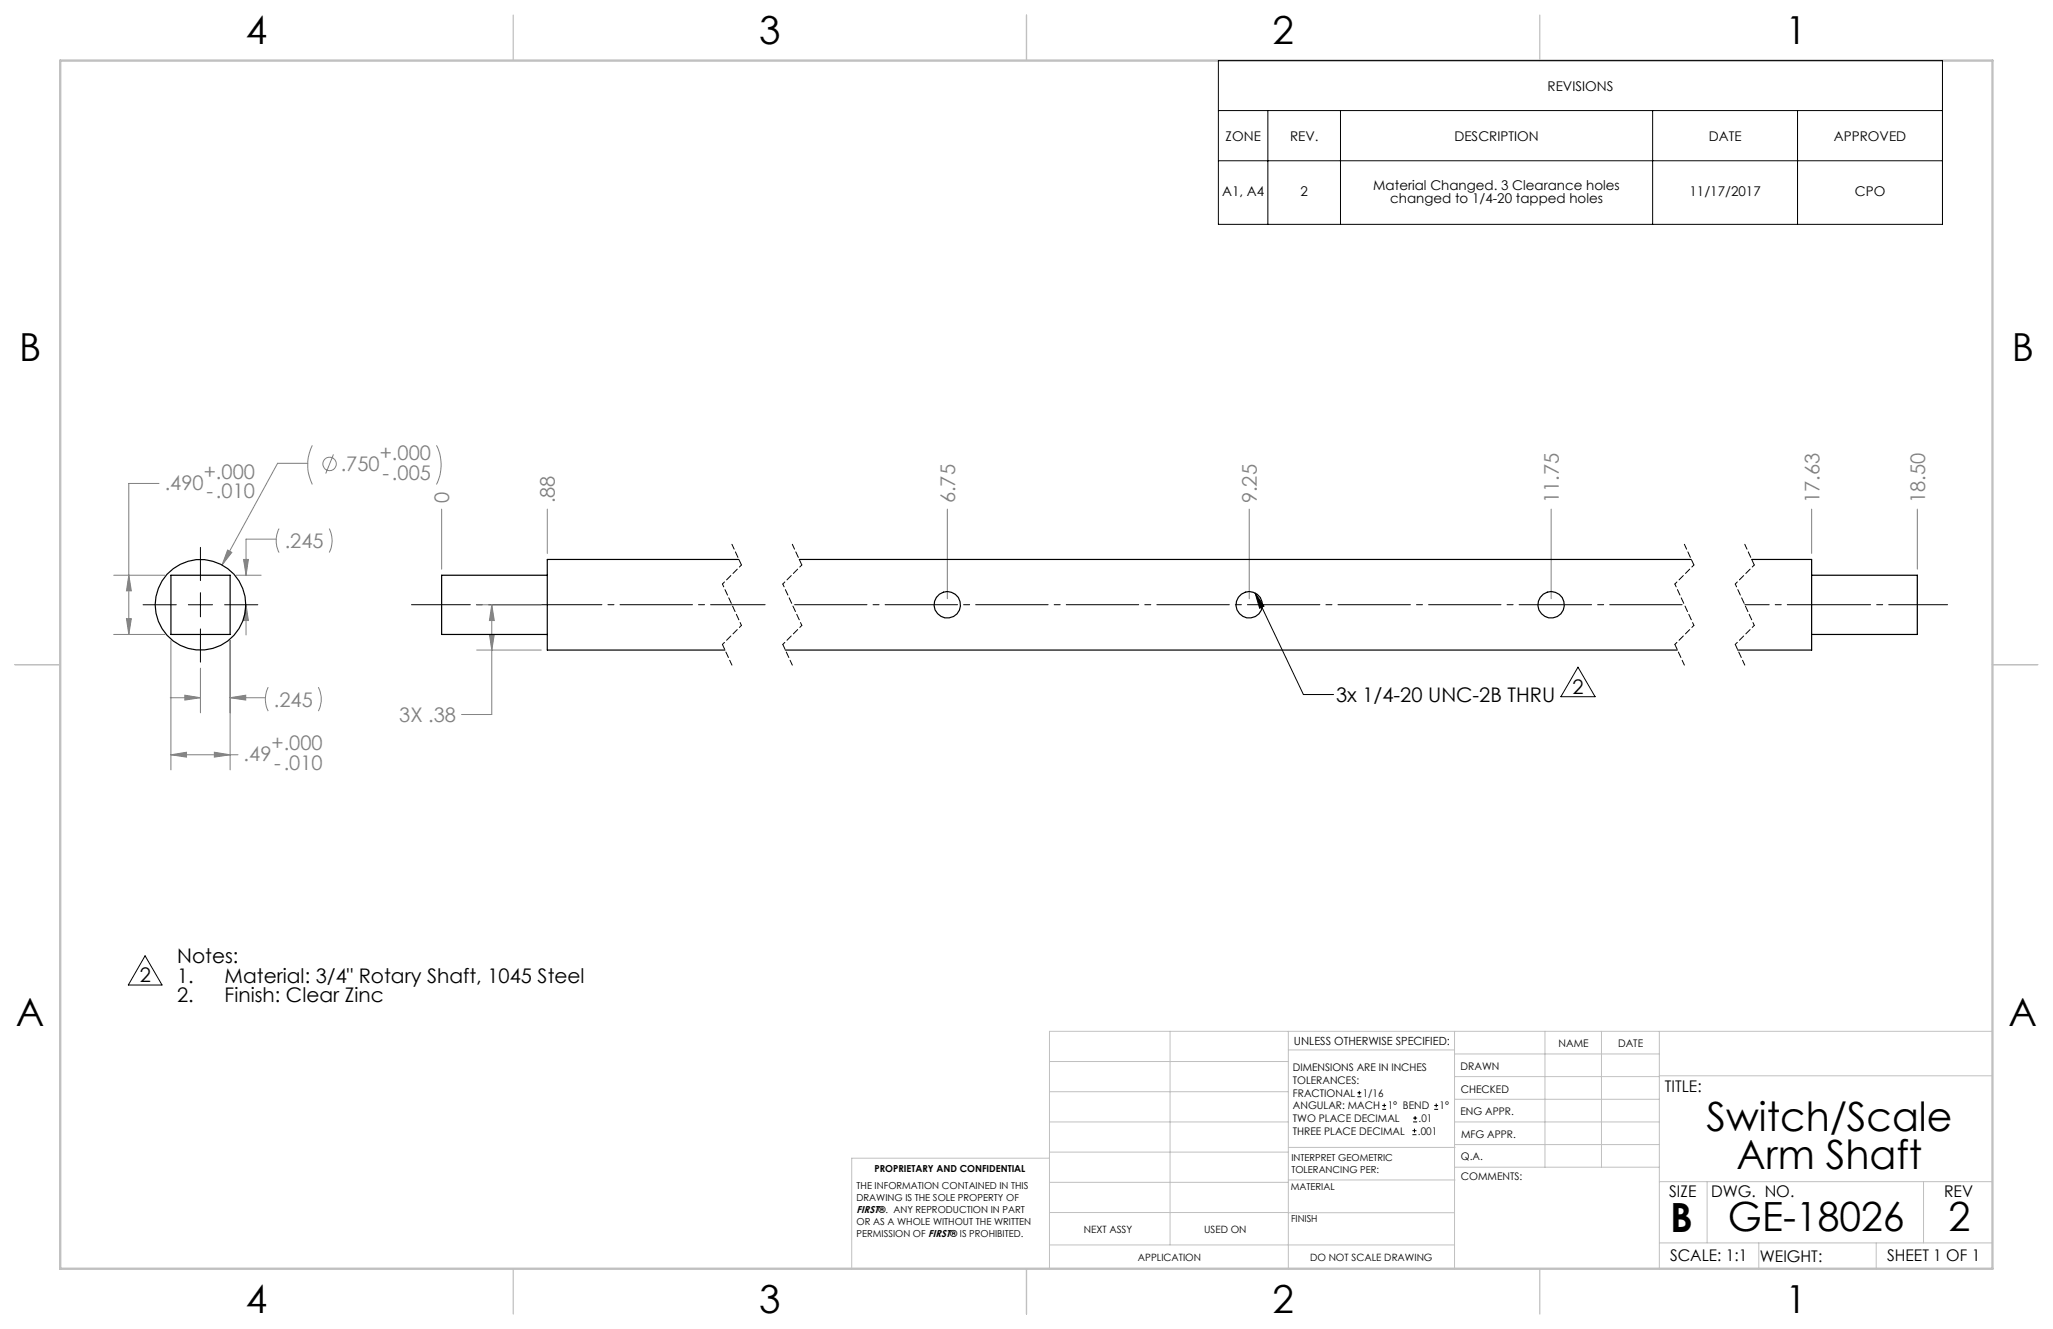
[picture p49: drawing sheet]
<svg xmlns="http://www.w3.org/2000/svg" width="432mm" height="279mm" viewBox="0 0 432 279" stroke-linecap="round" stroke-linejoin="round" font-family="sans-serif">
<defs><g id="words">
<g font-size="8.5">
<text x="358.9" y="237.7">Switch/Scale</text>
<text x="365.3" y="245.8">Arm Shaft</text>
<text x="351.3" y="259">B</text>
<text x="363.4" y="258.9">GE-18026</text>
<text x="409.9" y="258.9">2</text>
</g>
<g font-size="8.1">
<text x="51.7" y="9.3">4</text>
<text x="159.7" y="9.3">3</text>
<text x="267.6" y="9.3">2</text>
<text x="375.6" y="9.3">1</text>
<text x="4" y="76">B</text>
<text x="423.1" y="76">B</text>
<text x="3.3" y="215.7">A</text>
<text x="422.4" y="215.7">A</text>
<text x="51.7" y="276">4</text>
<text x="159.7" y="276">3</text>
<text x="267.6" y="276">2</text>
<text x="375.6" y="276">1</text>
</g>
<g font-size="4.2" fill="#808080">
<text x="42.9" y="100.7">+.000</text>
<text x="71.7" y="99.1">.750</text>
<text x="79.9" y="96.8">+.000</text>
<text x="80.5" y="100.9">-.005</text>
<text x="34.6" y="103">.490</text>
<text x="43.4" y="104.8">-.010</text>
<text x="94.5" y="105.8" transform="rotate(-90 94.5 105.8)">0</text>
<text x="116.7" y="105.8" transform="rotate(-90 116.7 105.8)">.88</text>
<text x="200.9" y="105.8" transform="rotate(-90 200.9 105.8)">6.75</text>
<text x="264.4" y="105.8" transform="rotate(-90 264.4 105.8)">9.25</text>
<text x="327.9" y="105.8" transform="rotate(-90 327.9 105.8)">11.75</text>
<text x="382.7" y="105.8" transform="rotate(-90 382.7 105.8)">17.63</text>
<text x="404.9" y="105.8" transform="rotate(-90 404.9 105.8)">18.50</text>
<text x="59.9" y="115.2">.245</text>
<text x="57.6" y="148.6">.245</text>
<text x="84" y="151.8">3X .38</text>
<text x="51.2" y="160">.49</text>
<text x="57.1" y="157.7">+.000</text>
<text x="57.7" y="161.8">-.010</text>
</g>
<g font-size="4.2">
<text x="281" y="147.6">3x 1/4-20 UNC-2B THRU</text>
<text x="330.8" y="145.9">2</text>
<text x="37.3" y="202.4">Notes:</text>
<text x="29.4" y="206.5">2</text>
<text x="37.3" y="206.6">1.</text>
<text x="47.3" y="206.6">Material: 3/4&quot; Rotary Shaft, 1045 Steel</text>
<text x="37.3" y="210.7">2.</text>
<text x="47.3" y="210.7">Finish: Clear Zinc</text>
</g>
<g font-size="3.4">
<text x="350.2" y="229.5">TITLE:</text>
<text x="351.1" y="251.6">SIZE</text>
<text x="359.9" y="251.6">DWG. NO.</text>
<text x="408.9" y="251.7">REV</text>
<text x="351.2" y="265.2">SCALE: 1:1</text>
<text x="370.1" y="265.3">WEIGHT:</text>
<text x="396.9" y="265.2">SHEET 1 OF 1</text>
</g>
<g font-size="2.8">
<text x="325.5" y="19">REVISIONS</text>
<text x="257.8" y="29.6">ZONE</text>
<text x="271.3" y="29.6">REV.</text>
<text x="305.9" y="29.6">DESCRIPTION</text>
<text x="359.4" y="29.6">DATE</text>
<text x="385.7" y="29.6">APPROVED</text>
<text x="257.1" y="41.3">A1, A4</text>
<text x="273.5" y="41.3">2</text>
<text x="288.8" y="39.8">Material Changed. 3 Clearance holes</text>
<text x="355.4" y="41.3">11/17/2017</text>
<text x="390.1" y="41.3">CPO</text>
<text x="292.4" y="42.7">changed to 1/4-20 tapped holes</text>
</g>
<text font-size="2.4" x="272.2" y="219.7">UNLESS OTHERWISE SPECIFIED:</text>
<g font-size="2.2">
<text x="327.8" y="220.1">NAME</text>
<text x="340.3" y="220.2">DATE</text>
<text x="271.9" y="225.3">DIMENSIONS ARE IN INCHES</text>
<text x="271.9" y="227.9">TOLERANCES:</text>
<text x="307.2" y="224.9">DRAWN</text>
<text x="271.9" y="230.6">FRACTIONAL</text>
<text x="271.9" y="233.2">ANGULAR: MACH</text>
<text x="286.6" y="230.6">1/16</text>
<text x="291.9" y="233.2">1° BEND</text>
<text x="302.8" y="233.2">1°</text>
<text x="307.3" y="229.8">CHECKED</text>
<text x="271.9" y="238.5">THREE PLACE DECIMAL</text>
<text x="271.9" y="235.9">TWO PLACE DECIMAL</text>
<text x="298.2" y="238.5">.001</text>
<text x="298.4" y="235.9">.01</text>
<text x="307.2" y="234.5">ENG APPR.</text>
<text x="307.3" y="239.2">MFG APPR.</text>
<text x="307.3" y="243.9">Q.A.</text>
<text x="307.3" y="248.1">COMMENTS:</text>
</g>
<g font-size="2.1">
<text x="180.2" y="255.1">FIRST®. ANY REPRODUCTION IN PART</text>
<text x="227.9" y="259.2">NEXT ASSY</text>
<text x="253.3" y="259.2">USED ON</text>
<text x="239.3" y="265">APPLICATION</text>
<text x="275.5" y="265.1">DO NOT SCALE DRAWING</text>
</g>
<g font-size="2">
<text x="271.6" y="244.1">INTERPRET GEOMETRIC</text>
<text x="180.2" y="250">THE INFORMATION CONTAINED IN THIS</text>
<text x="183.9" y="246.4">PROPRIETARY AND CONFIDENTIAL</text>
<text x="271.5" y="250.2">MATERIAL</text>
<text x="271.6" y="246.6">TOLERANCING PER:</text>
<text x="180.2" y="257.6">OR AS A WHOLE WITHOUT THE WRITTEN</text>
<text x="180.2" y="252.5">DRAWING IS THE SOLE PROPERTY OF</text>
<text x="271.5" y="257">FINISH</text>
<text x="180.2" y="260.1">PERMISSION OF FIRST® IS PROHIBITED.</text>
</g>
</g></defs>
<g fill="none" stroke="#c0c0c0" stroke-width=".21">
<path d="M246.1 216.8v44.9M271 216.8v49.9M305.9 216.8v49.9M324.9 216.8v28.6M336.8 216.8v28.6M349 216.8v49.9M419.1 216.8h-198.4v49.9M220.7 235.9h50.3M220.7 229.5h50.3M220.7 223.2h50.3M271 220.7h34.9M305.9 231.1h43.1"/>
<path d="M305.9 226.3h43.1M305.9 221.6h43.1M305.9 235.9h43.1M349 226.2h70.1M220.7 248.6h50.3M220.7 242.2h50.3M220.7 254.9h50.3M220.7 243.5h-41.6v23.2M271 255h34.9M271 248.1h35M271 241.2h35M305.9 240.6h43.1"/>
<path d="M306 245.4h43M349 248.4h70.1M359.1 248.4v12.9M404.6 248.4v12.9M220.7 261.7h85.2M349 261.3h70.1M369.9 261.3v5.4M394.6 261.3v5.4"/>
</g>
<path d="M108 3.2v9.5M215.9 3.2v9.5M323.8 3.2v9.5M3.1 139.7h9.6M419.1 139.7h9.5M108 266.7v9.6M215.9 266.7v9.6M323.8 266.7v9.6" fill="none" stroke="#c0c0c0" stroke-width=".25"/>
<path d="M12.7 12.7h406.4v254h-406.4z" fill="none" stroke="#c0c0c0" stroke-width=".5"/>
<g fill="none" stroke="#808080" stroke-width=".21">
<path d="M64.7 97.4h-6.3l-11.7 21.4M65.7 93.6a9.3 9.3 0 0 0 0 8.2M70.1 95.5l-1.6 4.1M91.8 93.6a9 9 0 0 1 0 8.2M33.4 101.6h-6.3v31.8M47.9 115.6l.9 .5-2.1 2.7zM51.2 117.6h1l-.4 3.3zM58.1 113.3h-6.3v7.6M58.7 111.1a5.6 5.6 0 0 0 0 5.1M69.3 111.1a5.6 5.6 0 0 1 0 5.1M92.9 107v12.7M115.1 107v9.3"/>
<path d="M199.2 107v18.9M262.7 107v18.9M326.2 107v18.9M381 107v9.3M403.3 107v12.7M23.9 120.9h10.8M23.9 133.4h10.8M26.6 130.1h1l-.5 3.3zM27.1 120.9l.5 3.3h-1zM35.9 134.7v27.2M48.4 134.7v27.2M49.7 120.9h5.2"/>
<path d="M51.8 127.1l.4 3.4h-1zM51.8 127.1v6.4M100.3 127.1h13.5M100.3 136.7h13.5M102.9 133.4h1.1l-.6 3.3zM103.4 127.1l.6 3.4h-1.1zM103.4 127.1v23.1h-6.3M35.8 146.7h6.4M35.9 158.7l3.3-.5v1zM35.9 158.7h14.2M38.9 146.2l3.3 .5-3.3 .5zM42.2 140.5v9.4"/>
<path d="M45.1 158.2l3.3 .5-3.3 .5zM48.4 146.7l3.3-.5v1zM48.4 146.7h7.4M56.4 144.5a5.6 5.6 0 0 0 0 5M67 144.5a5.6 5.6 0 0 1 0 5"/>
<circle cx="69.3" cy="97.5" r="1.42"/>
</g>
<g fill="none" stroke="#000" stroke-width=".21">
<path d="M256.3 12.7h152.3v34.5h-152.3zM256.3 23.2h152.3M256.3 33.8h152.3M266.7 23.2v24M281.9 23.2v24M347.6 23.2v24M378.1 23.2v24M42.2 115.1v7M30.1 127.1h7M39.6 127.1h5.1M42.2 124.6v5.1M42.2 132.2v7"/>
<path d="M47.2 127.1h7M264 124.7l10.1 21.3h6.4M264 124.7l1.9 2.7-1 .5zM331.9 140.3l3.6 6.2h-7.2zM30.5 200.9l3.6 6.2h-7.1z"/>
</g>
<path d="M115.1 127.1h45.8" fill="none" stroke="#000" stroke-width=".21" stroke-dasharray="15.2 1.3 1.3 1.3" stroke-dashoffset="3.8"/>
<path d="M166.6 127.1h187.7" fill="none" stroke="#000" stroke-width=".21" stroke-dasharray="15.2 1.3 1.3 1.3" stroke-dashoffset="-.5"/>
<path d="M367 127.1h14.1" fill="none" stroke="#000" stroke-width=".21" stroke-dasharray="15.2 1.3 1.3 1.3" stroke-dashoffset="10.1"/>
<path d="M115.1 127.1h-28.6M381.1 127.1h28.5" fill="none" stroke="#000" stroke-width=".21" stroke-dasharray="15.2 1.3 1.3 1.3" stroke-dashoffset="2.9"/>
<path d="M153.9 114.4l2 4.4M166.6 114.4l2 4.4M354.3 114.4l2 4.4M367 114.4l2 4.4M151.9 135.5l2 4.3M164.6 135.5l2 4.3M352.3 135.5l2 4.3M365 135.5l2 4.3" fill="none" stroke="#000" stroke-width=".21" stroke-dasharray="1.3 .6" stroke-dashoffset=".1"/>
<path d="M155.9 118.8l-4 4M168.6 118.8l-4 4M356.3 118.8l-4 4M369 118.8l-4 4M155.9 131.5l-4 4M168.6 131.5l-4 4M356.3 131.5l-4 4M369 131.5l-4 4" fill="none" stroke="#000" stroke-width=".21" stroke-dasharray="1.3 .6" stroke-dashoffset=".7"/>
<path d="M151.9 122.8l4 8.7M164.6 122.8l4 8.7M352.3 122.8l4 8.7M365 122.8l4 8.7" fill="none" stroke="#000" stroke-width=".21" stroke-dasharray="1.3 .6" stroke-dashoffset=".6"/>
<path d="M264 124.7l1.9 2.7-1 .5z" fill="#000"/>
<path d="M103.4 127.1l.6 3.4h-1.1zM102.9 133.4h1.1l-.6 3.3zM51.2 117.6h1l-.4 3.3zM51.8 127.1l.4 3.4h-1zM48.4 146.7l3.3-.5v1zM38.9 146.2l3.3 .5-3.3 .5zM35.9 158.7l3.3-.5v1zM45.1 158.2l3.3 .5-3.3 .5zM26.6 130.1h1l-.5 3.3zM27.1 120.9l.5 3.3h-1zM47.9 115.6l-1.2 3.2 2.1-2.7z" fill="#808080"/>
<g fill="none" stroke="#000" stroke-width=".25">
<path d="M155.4 117.6h-40.3v19.1h37.4M168.1 117.6h187.6M368.4 117.6h12.6v19.1h-15.5M35.9 120.9h12.5v12.5h-12.5zM115.1 120.9h-22.2v12.5h22.2M165.2 136.7h187.6M381 120.9h22.3v12.5h-22.3"/>
<circle cx="42.2" cy="127.2" r="9.5"/>
<circle cx="199.2" cy="127.1" r="2.77"/>
<circle cx="262.7" cy="127.1" r="2.77"/>
<circle cx="326.2" cy="127.1" r="2.77"/>
</g>
<g fill="none" stroke="#000" stroke-width=".21">
<path d="M285.5 230.6h.8M285.5 229.7h.8M285.9 229.3v.9M290.7 233.2h.8M290.7 232.4h.8M291.1 232v.8M297.1 238.5h.8M297.1 237.7h.8M297.2 235.9h.9M297.2 235.1h.9M297.5 237.3v.8M297.6 234.6v.9"/>
<path d="M301.7 233.2h.8M301.7 232.4h.8M302.1 232v.8"/>
</g>
<use href="#words"/>
</svg>
